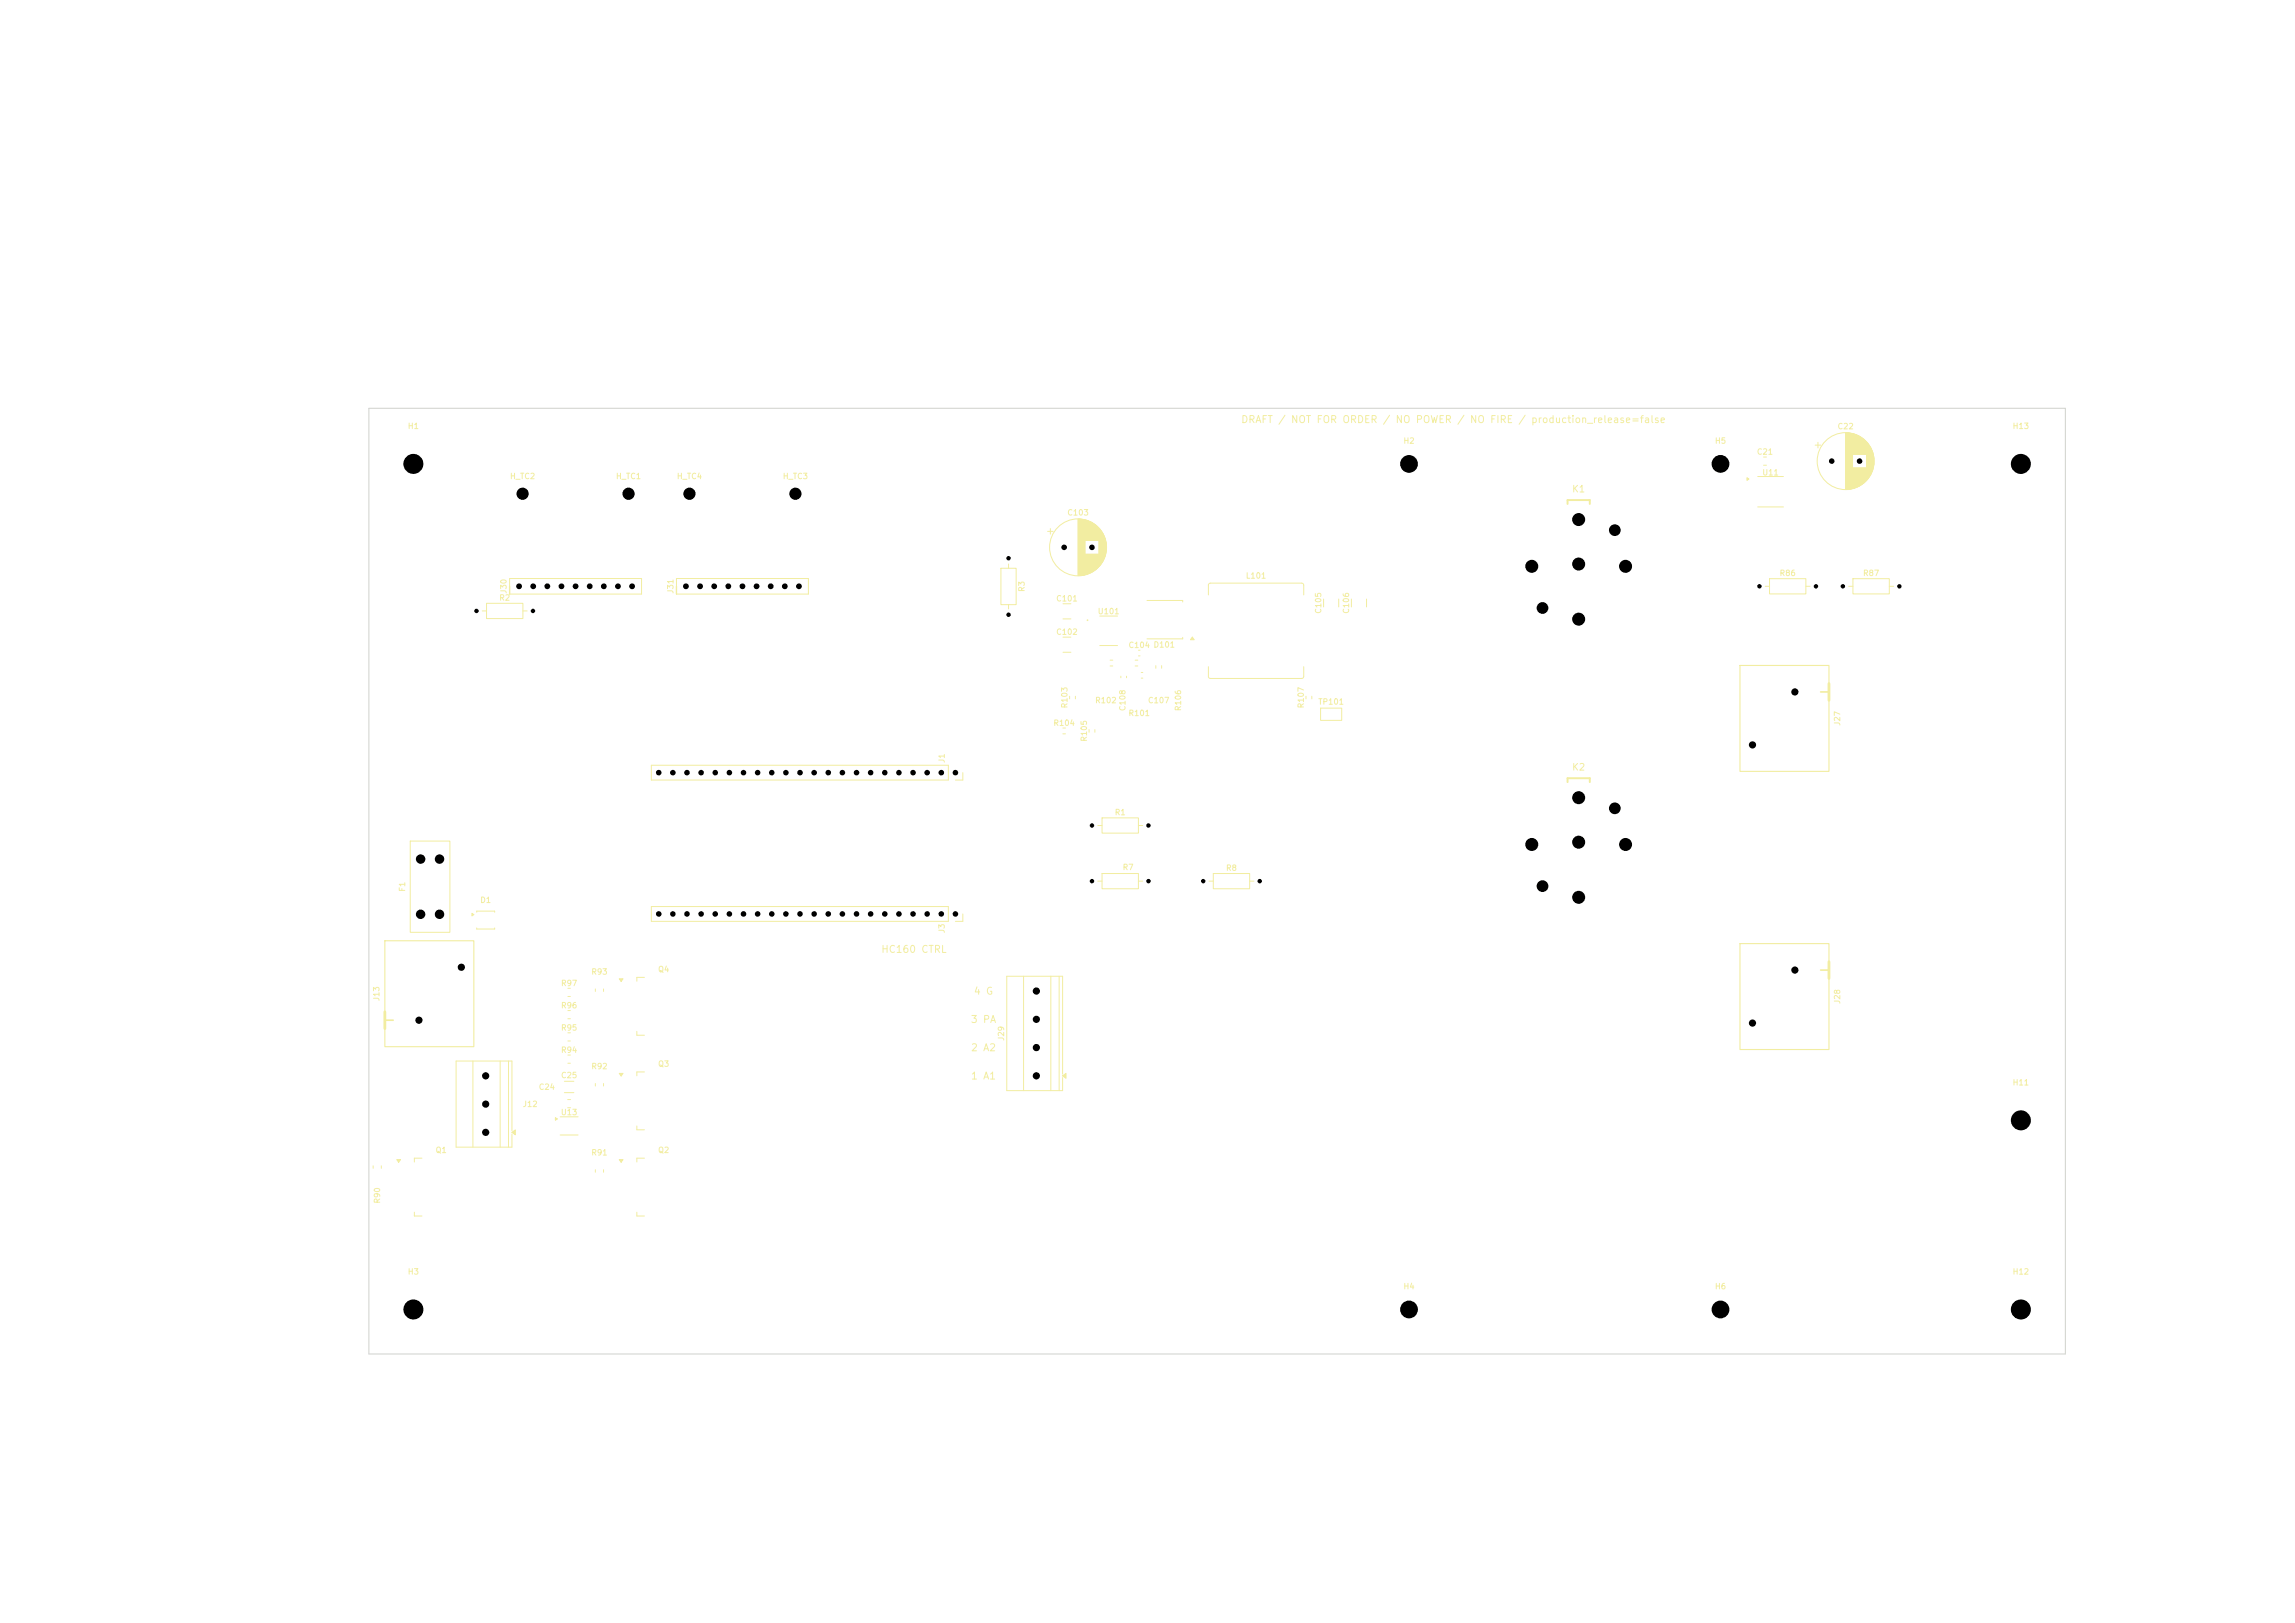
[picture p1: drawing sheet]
<svg xmlns="http://www.w3.org/2000/svg" width="297mm" height="210mm" viewBox="0 0 297 210" stroke-linecap="round" stroke-linejoin="round" font-family="sans-serif">
<defs><g id="words">
<g font-size=".9" fill="#f2eda1">
<text x="160.5" y="55">DRAFT / NOT FOR ORDER / NO POWER / NO FIRE / production_release=false</text>
<text x="203.4" y="63.9">K1</text>
<text x="203.4" y="99.9">K2</text>
<text x="114" y="123.5">HC160 CTRL</text>
<text x="125.9" y="128.9">4 G</text>
<text x="125.6" y="132.6">3 PA</text>
<text x="125.6" y="136.2">2 A2</text>
<text x="125.6" y="139.9">1 A1</text>
</g>
<g font-size=".7" fill="#f2eda1">
<text x="52.7" y="55.7">H1</text>
<text x="181.6" y="57.6">H2</text>
<text x="221.9" y="57.6">H5</text>
<text x="227.3" y="59">C21</text>
<text x="237.7" y="55.7">C22</text>
<text x="260.4" y="55.7">H13</text>
<text x="65.9" y="62.2">H_TC2</text>
<text x="79.6" y="62.2">H_TC1</text>
<text x="87.5" y="62.2">H_TC4</text>
<text x="101.2" y="62.2">H_TC3</text>
<text x="228" y="61.7">U11</text>
<text x="138.1" y="66.9">C103</text>
<text x="64.5" y="77.9">R2</text>
<text x="65.7" y="76.9" transform="rotate(-90 65.7 76.9)">J30</text>
<text x="87.3" y="76.9" transform="rotate(-90 87.3 76.9)">J31</text>
<text x="132.8" y="76.7" transform="rotate(-90 132.8 76.7)">R3</text>
<text x="136.6" y="78">C101</text>
<text x="161.2" y="75">L101</text>
<text x="230.2" y="74.7">R86</text>
<text x="241" y="74.7">R87</text>
<text x="136.6" y="82.3">C102</text>
<text x="142" y="79.6">U101</text>
<text x="171.2" y="79.5" transform="rotate(-90 171.2 79.5)">C105</text>
<text x="174.8" y="79.5" transform="rotate(-90 174.8 79.5)">C106</text>
<text x="146" y="84">C104 D101</text>
<text x="136.3" y="94.1">R104</text>
<text x="138.3" y="91.7" transform="rotate(-90 138.3 91.7)">R103</text>
<text x="141.7" y="91.2">R102</text>
<text x="145.8" y="92.1" transform="rotate(-90 145.8 92.1)">C108</text>
<text x="146" y="92.8">R101</text>
<text x="148.5" y="91.2">C107</text>
<text x="153" y="92.1" transform="rotate(-90 153 92.1)">R106</text>
<text x="168.9" y="91.7" transform="rotate(-90 168.9 91.7)">R107</text>
<text x="170.5" y="91.3">TP101</text>
<text x="238.3" y="94" transform="rotate(-90 238.3 94)">J27</text>
<text x="122.4" y="98.8" transform="rotate(-90 122.4 98.8)">J1</text>
<text x="140.8" y="96" transform="rotate(-90 140.8 96)">R105</text>
<text x="144.2" y="105.7">R1</text>
<text x="145.2" y="112.8">R7</text>
<text x="158.6" y="112.9">R8</text>
<text x="52.6" y="115.5" transform="rotate(-90 52.6 115.5)">F1</text>
<text x="62.1" y="117">D1</text>
<text x="85.1" y="126">Q4</text>
<text x="122.4" y="120.8" transform="rotate(-90 122.4 120.8)">J3</text>
<text x="49.3" y="129.6" transform="rotate(-90 49.3 129.6)">J13</text>
<text x="72.5" y="127.8">R97</text>
<text x="72.5" y="130.6">R96</text>
<text x="76.5" y="126.3">R93</text>
<text x="238.3" y="130" transform="rotate(-90 238.3 130)">J28</text>
<text x="72.5" y="136.4">R94</text>
<text x="72.5" y="133.5">R95</text>
<text x="130.1" y="134.8" transform="rotate(-90 130.1 134.8)">J29</text>
<text x="67.6" y="143.4">J12</text>
<text x="69.7" y="141.2">C24</text>
<text x="72.5" y="139.7">C25</text>
<text x="76.5" y="138.5">R92</text>
<text x="85.1" y="138.2">Q3</text>
<text x="260.4" y="140.6">H11</text>
<text x="56.3" y="149.4">Q1</text>
<text x="72.5" y="144.5">U13</text>
<text x="76.5" y="149.7">R91</text>
<text x="85.1" y="149.4">Q2</text>
<text x="49.4" y="155.8" transform="rotate(-90 49.4 155.8)">R90</text>
<text x="52.7" y="165.1">H3</text>
<text x="181.6" y="167">H4</text>
<text x="221.9" y="167">H6</text>
<text x="260.4" y="165.1">H12</text>
</g>
</g></defs>
<path d="M132.5 126.3v14.8M136 126.3v14.8M137.1 126.3v14.8M137.5 139.2l.5-.3v.6zM137.5 139v-12.7h-7.2v14.8h7.2v-1.7" fill="none" stroke="#f2eda1" stroke-width=".13"/>
<path d="M137.5 139.2l.5-.3v.6z" fill="#f2eda1"/>
<g fill="none" stroke="#f2eda1" stroke-width=".13">
<path d="M142.3 79.7h2.3M174.9 77.5v1M176.8 77.5v1M137.6 82.4h1M137.6 84.4h1M142.3 83.5h2.3M143.7 85.4h.3M143.7 86.2h.3M145.1 87.5v.2M145.8 87.5v.2M149.6 86.1v.4M150.3 86.1v.4"/>
<path d="M170.9 91.6h2.7v1.6h-2.7zM73 139.9h1.3M73.5 127.9h.3M73.5 128.9h.3M73.5 130.8h.3M73.5 131.8h.3M73.5 136.5h.3M73.5 137.6h.3M73 141.4h1.3M77 140.2v.3M78.1 140.2v.3"/>
</g>
<path d="M202.9 65.2v-.5h2.8v.5" fill="none" stroke="#f2eda1" stroke-width=".25"/>
<circle cx="140.7" cy="80.3" r=".12" fill="#f2eda1"/>
<path d="M226.1 61.8l.2 .2-.2 .2zM227.5 61.7h3.3M227.5 65.6h3.3M146.9 85.4h.3M146.9 86.2h.3" fill="none" stroke="#f2eda1" stroke-width=".13"/>
<path d="M226.1 61.8l.2 .2-.2 .2z" fill="#f2eda1"/>
<g fill="none" stroke="#f2eda1" stroke-width=".13">
<path d="M87.5 74.9h17.1v2h-17.1zM137.6 78.1h1M171.3 77.5v1M173.2 77.5v1M239.2 75.9h.6M239.8 74.9h4.7v1.9h-4.7zM244.5 75.9h.6M137.6 80.1h1M156.5 114h.5M157 113h4.7v2h-4.7zM161.7 114h.6M77 128v.3"/>
<path d="M78.1 128v.3M48.3 150.8v.4M49.3 150.8v.4M51.3 150h.5l-.2 .4zM53.6 156.9v.4h1M54.6 149.9h-1v.5"/>
</g>
<path d="M87.5 75.9v1" fill="none" stroke="#f2eda1" stroke-width=".17"/>
<path d="M51.3 150h.5l-.2 .4z" fill="#f2eda1"/>
<path d="M236.7 88.5v2.1" fill="none" stroke="#f2eda1" stroke-width=".36"/>
<path d="M235.6 89.5h1.1" fill="none" stroke="#f2eda1" stroke-width=".22"/>
<path d="M225.2 86.1h11.5v13.7h-11.5z" fill="none" stroke="#f2eda1" stroke-width=".14"/>
<path d="M71.9 144.6l.2 .2-.2 .2zM72.5 144.5h2.3M72.5 146.9h2.3" fill="none" stroke="#f2eda1" stroke-width=".13"/>
<path d="M71.9 144.6l.2 .2-.2 .2z" fill="#f2eda1"/>
<g fill="none" stroke="#f2eda1" stroke-width=".13">
<path d="M135.6 68.8h.7M135.9 68.4v.7M139.5 67.2v7.3M139.6 67.2v7.3M139.7 67.2v7.3M139.8 67.2v7.3M139.9 67.2v7.3M140 67.2v7.3M140 67.2v7.2M140.1 67.2v7.2M140.2 67.2v7.2M140.3 67.3v7.1"/>
<path d="M140.4 67.3v7.1M140.4 67.3v2.6M140.4 71.7v2.7M140.5 67.3v2.6M140.5 71.7v2.7M140.5 71.7v2.6M140.6 67.3v2.6M140.6 71.7v2.6M140.7 67.4v2.5M140.7 71.7v2.6M140.8 67.4v2.5M140.8 71.7v2.6"/>
<path d="M140.8 71.7v2.5M140.9 67.4v2.5M140.9 71.7v2.5M141 67.5v2.4M141 71.7v2.5M141.1 67.5v2.4M141.1 71.7v2.4M141.2 67.6v2.3M141.2 71.7v2.4M141.3 67.6v2.3M141.3 71.7v2.3M141.4 67.7v2.2"/>
<path d="M141.4 71.7v2.3M141.4 71.7v2.2M141.5 67.7v2.2M141.5 71.7v2.2M141.5 67.8v2.1M141.6 71.7l-.1 2.2M141.6 67.8v2.1M141.6 71.7v2.1M141.7 67.9v2M141.7 71.7v2.1M141.7 71.7v2M141.8 67.9v2"/>
<path d="M141.8 71.7v2M141.8 68v1.9M141.8 71.7v1.9M141.9 68v1.9M141.9 71.7v1.9M141.9 68.1v1.8M142 68.1v1.8M142 71.7v1.9M142 71.7v1.8M142 68.2v1.7M142.1 71.7l-.1 1.8M142.1 68.2v1.7"/>
<path d="M142.1 71.7v1.7M142.1 68.3v1.6M142.2 68.3v1.6M142.2 71.7v1.7M142.2 71.7v1.6M142.2 68.4v4.9M142.3 68.4v4.9M142.3 68.4v4.8M142.4 68.5v4.6M142.4 68.6v4.5M142.5 68.6v4.4M142.5 68.7v4.3"/>
<path d="M142.5 68.7v4.2M142.6 68.8v4.1M142.6 68.8v4M142.7 68.9v3.8M142.7 69v3.7M142.7 69v3.6M142.7 69.1v3.5M142.8 69.1v3.4M142.8 69.2v3.3M142.8 69.2v3.2M142.9 69.3v3.1M142.9 69.4v2.8"/>
<path d="M142.9 69.5v2.7M143 69.6v2.5M143 69.7v2.3M143 69.7v2.2M143.1 69.8v2M143.1 69.9v1.8M143.1 70.1v1.5M143.2 70.4v.9M61.2 137.3v11.1M64.7 137.3v11.1M65.8 137.3v11.1M66.3 146.5l.4-.3v.6z"/>
<path d="M66.3 146.3v-9h-7.3v11.1h7.3v-1.7"/>
<circle cx="139.5" cy="70.8" r="3.7"/>
</g>
<path d="M66.3 146.5l.4-.3v.6z" fill="#f2eda1"/>
<path d="M62.4 79.1h.6M63 78.1h4.7v1.9h-4.7zM67.7 79.1h.5M137.5 94.2h.4M137.5 95h.4M138.4 90.1v.3M139.2 90.1v.3M73.5 133.6h.3M73.5 134.7h.3M80.1 138.9h.5l-.2 .3zM83.4 138.7h-1v.5M82.4 145.7v.5h1" fill="none" stroke="#f2eda1" stroke-width=".13"/>
<path d="M202.9 101.2v-.5h2.8v.5" fill="none" stroke="#f2eda1" stroke-width=".25"/>
<path d="M80.1 138.9h.5l-.2 .3z" fill="#f2eda1"/>
<path d="M66 74.9h17v2h-17zM129.5 73.5h2v4.7h-2zM130.5 73v.5M130.5 78.2v.6M148.4 77.7h4.7v.2M153.1 82.5v.2h-4.7M154.3 82.4l.2 .4h-.4zM84.3 117.3h38.4v1.9h-38.4zM124.6 118.3v.9h-1M73.5 142.3h.3M73.5 143.3h.3" fill="none" stroke="#f2eda1" stroke-width=".13"/>
<path d="M49.8 132h1.1" fill="none" stroke="#f2eda1" stroke-width=".22"/>
<path d="M49.8 130.9v2.2" fill="none" stroke="#f2eda1" stroke-width=".36"/>
<path d="M49.8 121.7h11.5v13.7h-11.5z" fill="none" stroke="#f2eda1" stroke-width=".14"/>
<path d="M66 75.9v1" fill="none" stroke="#f2eda1" stroke-width=".17"/>
<path d="M154.3 82.4l.2 .4h-.4z" fill="#f2eda1"/>
<g fill="none" stroke="#f2eda1" stroke-width=".13">
<path d="M228.2 59.1h.4M234.9 57.6h.7M235.3 57.2v.8M238.9 56v7.3M239 56v7.3M239.1 56v7.3M239.2 56v7.3M239.3 56v7.3M239.4 56v7.3M239.4 56.1v7.2M239.5 56.1v7.2M239.6 56.1v7.2"/>
<path d="M239.6 56.1v7.1M239.7 56.1v7.1M239.8 56.1v2.7M239.9 56.2v2.6M240 56.2v2.6M240.1 56.2v2.6M240.2 56.3v2.5M240.3 56.3v2.5M240.4 56.3v2.5M240.4 56.4v2.4M240.5 56.4v2.4M240.6 56.4v2.4"/>
<path d="M240.6 56.5v2.3M240.7 56.5v2.3M240.8 56.5v2.3M240.8 56.6v2.2M240.9 56.6v2.2M241 56.7v2.1M241.1 56.8v2M241.2 56.8v2M241.2 56.9v1.9M241.3 56.9v1.9M241.3 57v1.8M241.4 57v1.8"/>
<path d="M241.4 57.1v1.7M241.5 57.1v1.7M241.5 57.2v1.6M241.6 57.2v4.9M241.6 57.3v4.8M241.6 57.3v4.7M241.7 57.3v4.7M241.7 57.4v4.6M241.7 57.4v4.5M241.8 57.4v4.5M241.8 57.5v4.3M241.9 57.6v4.1"/>
<path d="M241.9 57.7v4M242 57.7v3.9M242 57.8v3.8M242 57.8v3.7M242.1 57.9v3.5M242.1 58v3.4M242.1 58v3.3M242.2 58.1v3.2M242.2 58.1v3.1M242.2 58.2v2.9M242.2 58.3v2.8M242.3 58.3v2.7"/>
<path d="M242.3 58.5v2.3M242.4 58.6v2.2M242.4 58.7v2M242.4 58.8v1.8M242.5 58.9v1.5M242.5 59v1.3M242.5 59.2v.9M228.2 60.2h.4M228.4 75.9h.6M229 74.9h4.7v1.9h-4.7zM233.7 75.9h.6M239.8 60.6v2.6"/>
<path d="M239.9 60.6v2.6M240 60.6v2.5M240.1 60.6v2.5M240.2 60.6v2.5M240.3 60.6v2.4M240.4 60.6v2.4M240.5 60.6l-.1 2.4M240.5 60.6v2.3M240.6 60.6v2.3M240.7 60.6v2.2M240.8 60.6v2.2M240.8 60.6v2.1"/>
<path d="M240.9 60.6v2.1M241 60.6v2.1M241 60.6v2M241.1 60.6v2M241.1 60.6v1.9M241.2 60.6v1.9M241.3 60.6v1.8M241.4 60.6v1.7M241.5 60.6v1.6M84.3 99h38.4v1.9h-38.4zM124.6 100v.9h-1M140.9 94.4v.3"/>
<path d="M141.7 94.4v.3M147.3 84.1h.2M147.3 84.9h.2M142.1 114h.5M142.1 106.8h.5M142.6 113h4.7v2h-4.7zM142.6 105.8h4.7v2h-4.7zM147.3 114h.6M147.3 106.8h.6M77 151.4v.3M78.1 151.4v.3M80.1 150h.5l-.2 .4z"/>
<path d="M82.4 156.9v.4h1M83.4 149.9h-1v.5"/>
<circle cx="238.9" cy="59.7" r="3.7"/>
</g>
<path d="M80.1 150h.5l-.2 .4z" fill="#f2eda1"/>
<path d="M147.7 87h.2M147.7 87.7h.2M53.1 108.8h5.1v11.8h-5.1zM61.1 118.2l.2 .1-.2 .2zM61.7 118v-.1h2.3v.1M61.7 120.1v.1h2.3v-.1" fill="none" stroke="#f2eda1" stroke-width=".13"/>
<path d="M236.7 124.4v2.2" fill="none" stroke="#f2eda1" stroke-width=".36"/>
<path d="M235.6 125.5h1.1" fill="none" stroke="#f2eda1" stroke-width=".22"/>
<path d="M225.2 122.1h11.5v13.7h-11.5z" fill="none" stroke="#f2eda1" stroke-width=".14"/>
<path d="M61.1 118.2l.2 .1-.2 .2z" fill="#f2eda1"/>
<path d="M156.4 77v-1.3l.2-.2h11.9l.2 .2v1.3M156.4 86.3v1.2M156.4 87.5l.1 .2 .1 .1h11.9M168.7 86.3v1.3l-.3 .2M169 90.1v.3M169.8 90.1v.3M80.1 126.7h.5l-.2 .3zM82.4 133.5v.5h1M83.4 126.5h-1v.5" fill="none" stroke="#f2eda1" stroke-width=".13"/>
<path d="M80.1 126.7h.5l-.2 .3z" fill="#f2eda1"/>
<path d="M47.7 52.8h219.6v122.4h-219.6z" fill="none" stroke="#d0d2cd" stroke-width=".13"/>
<g fill="#000">
<circle cx="237.1" cy="59.7" r=".36"/>
<circle cx="240.7" cy="59.7" r=".36"/>
<circle cx="53.5" cy="60" r="1.3"/>
<circle cx="61.7" cy="79.1" r=".29"/>
<circle cx="67.2" cy="75.9" r=".37"/>
<circle cx="67.6" cy="63.9" r=".79"/>
<circle cx="69" cy="79.1" r=".29"/>
<circle cx="69" cy="75.9" r=".37"/>
<circle cx="70.8" cy="75.9" r=".37"/>
<circle cx="72.7" cy="75.9" r=".37"/>
<circle cx="74.5" cy="75.9" r=".37"/>
<circle cx="76.3" cy="75.9" r=".37"/>
<circle cx="78.1" cy="75.9" r=".37"/>
<circle cx="80" cy="75.9" r=".37"/>
<circle cx="81.3" cy="63.9" r=".79"/>
<circle cx="81.8" cy="75.9" r=".37"/>
<circle cx="88.8" cy="75.9" r=".37"/>
<circle cx="89.2" cy="63.9" r=".79"/>
<circle cx="90.6" cy="75.9" r=".37"/>
<circle cx="92.4" cy="75.9" r=".37"/>
<circle cx="94.3" cy="75.9" r=".37"/>
<circle cx="96.1" cy="75.9" r=".37"/>
<circle cx="97.9" cy="75.9" r=".37"/>
<circle cx="99.7" cy="75.9" r=".37"/>
<circle cx="101.6" cy="75.9" r=".37"/>
<circle cx="102.9" cy="63.9" r=".79"/>
<circle cx="103.4" cy="75.9" r=".37"/>
<circle cx="130.5" cy="79.5" r=".29"/>
<circle cx="130.5" cy="72.2" r=".29"/>
<circle cx="137.7" cy="70.8" r=".36"/>
<circle cx="141.3" cy="70.8" r=".36"/>
<circle cx="182.3" cy="60" r="1.15"/>
<circle cx="198.2" cy="73.3" r=".84"/>
<circle cx="199.6" cy="78.7" r=".76"/>
<circle cx="204.3" cy="73" r=".84"/>
<circle cx="204.3" cy="67.2" r=".84"/>
<circle cx="209" cy="68.6" r=".76"/>
<circle cx="210.4" cy="73.3" r=".84"/>
<circle cx="222.7" cy="60" r="1.15"/>
<circle cx="227.7" cy="75.9" r=".29"/>
<circle cx="235" cy="75.9" r=".29"/>
<circle cx="238.5" cy="75.9" r=".29"/>
<circle cx="245.8" cy="75.9" r=".29"/>
<circle cx="261.5" cy="60" r="1.3"/>
<circle cx="85.2" cy="100" r=".36"/>
<circle cx="87.1" cy="100" r=".36"/>
<circle cx="88.9" cy="100" r=".36"/>
<circle cx="90.7" cy="100" r=".36"/>
<circle cx="92.6" cy="100" r=".36"/>
<circle cx="94.4" cy="100" r=".36"/>
<circle cx="96.2" cy="100" r=".36"/>
<circle cx="98" cy="100" r=".36"/>
<circle cx="99.9" cy="100" r=".36"/>
<circle cx="101.7" cy="100" r=".36"/>
<circle cx="103.5" cy="100" r=".36"/>
<circle cx="105.4" cy="100" r=".36"/>
<circle cx="107.2" cy="100" r=".36"/>
<circle cx="109" cy="100" r=".36"/>
<circle cx="110.8" cy="100" r=".36"/>
<circle cx="112.7" cy="100" r=".36"/>
<circle cx="114.5" cy="100" r=".36"/>
<circle cx="116.3" cy="100" r=".36"/>
<circle cx="118.2" cy="100" r=".36"/>
<circle cx="120" cy="100" r=".36"/>
<circle cx="121.8" cy="100" r=".36"/>
<circle cx="123.6" cy="100" r=".36"/>
<circle cx="204.3" cy="80.1" r=".84"/>
<circle cx="226.8" cy="96.4" r=".47"/>
<circle cx="232.3" cy="89.5" r=".47"/>
<circle cx="54.4" cy="111.2" r=".61"/>
<circle cx="54.4" cy="118.3" r=".61"/>
<circle cx="56.9" cy="111.2" r=".61"/>
<circle cx="56.9" cy="118.3" r=".61"/>
<circle cx="85.2" cy="118.3" r=".36"/>
<circle cx="87.1" cy="118.3" r=".36"/>
<circle cx="88.9" cy="118.3" r=".36"/>
<circle cx="90.7" cy="118.3" r=".36"/>
<circle cx="92.6" cy="118.3" r=".36"/>
<circle cx="94.4" cy="118.3" r=".36"/>
<circle cx="96.2" cy="118.3" r=".36"/>
<circle cx="98" cy="118.3" r=".36"/>
<circle cx="99.9" cy="118.3" r=".36"/>
<circle cx="101.7" cy="118.3" r=".36"/>
<circle cx="103.5" cy="118.3" r=".36"/>
<circle cx="105.4" cy="118.3" r=".36"/>
<circle cx="107.2" cy="118.3" r=".36"/>
<circle cx="109" cy="118.3" r=".36"/>
<circle cx="110.8" cy="118.3" r=".36"/>
<circle cx="112.7" cy="118.3" r=".36"/>
<circle cx="114.5" cy="118.3" r=".36"/>
<circle cx="116.3" cy="118.3" r=".36"/>
<circle cx="118.2" cy="118.3" r=".36"/>
<circle cx="120" cy="118.3" r=".36"/>
<circle cx="121.8" cy="118.3" r=".36"/>
<circle cx="123.6" cy="118.3" r=".36"/>
<circle cx="141.3" cy="114" r=".29"/>
<circle cx="141.3" cy="106.8" r=".29"/>
<circle cx="148.6" cy="114" r=".29"/>
<circle cx="148.6" cy="106.8" r=".29"/>
<circle cx="155.7" cy="114" r=".29"/>
<circle cx="163" cy="114" r=".29"/>
<circle cx="198.2" cy="109.3" r=".84"/>
<circle cx="199.6" cy="114.7" r=".76"/>
<circle cx="204.3" cy="109" r=".84"/>
<circle cx="204.3" cy="116.1" r=".84"/>
<circle cx="204.3" cy="103.2" r=".84"/>
<circle cx="209" cy="104.6" r=".76"/>
<circle cx="210.4" cy="109.3" r=".84"/>
<circle cx="54.2" cy="132" r=".47"/>
<circle cx="59.7" cy="125.2" r=".47"/>
<circle cx="62.9" cy="139.2" r=".47"/>
<circle cx="134.1" cy="135.6" r=".47"/>
<circle cx="134.1" cy="131.9" r=".47"/>
<circle cx="134.1" cy="128.2" r=".47"/>
<circle cx="134.1" cy="139.2" r=".47"/>
<circle cx="226.8" cy="132.4" r=".47"/>
<circle cx="232.3" cy="125.5" r=".47"/>
<circle cx="62.9" cy="142.9" r=".47"/>
<circle cx="62.9" cy="146.5" r=".47"/>
<circle cx="261.5" cy="145" r="1.3"/>
<circle cx="53.5" cy="169.4" r="1.3"/>
<circle cx="182.3" cy="169.4" r="1.15"/>
<circle cx="222.7" cy="169.4" r="1.15"/>
<circle cx="261.5" cy="169.4" r="1.3"/>
</g>
<use href="#words"/>
</svg>
